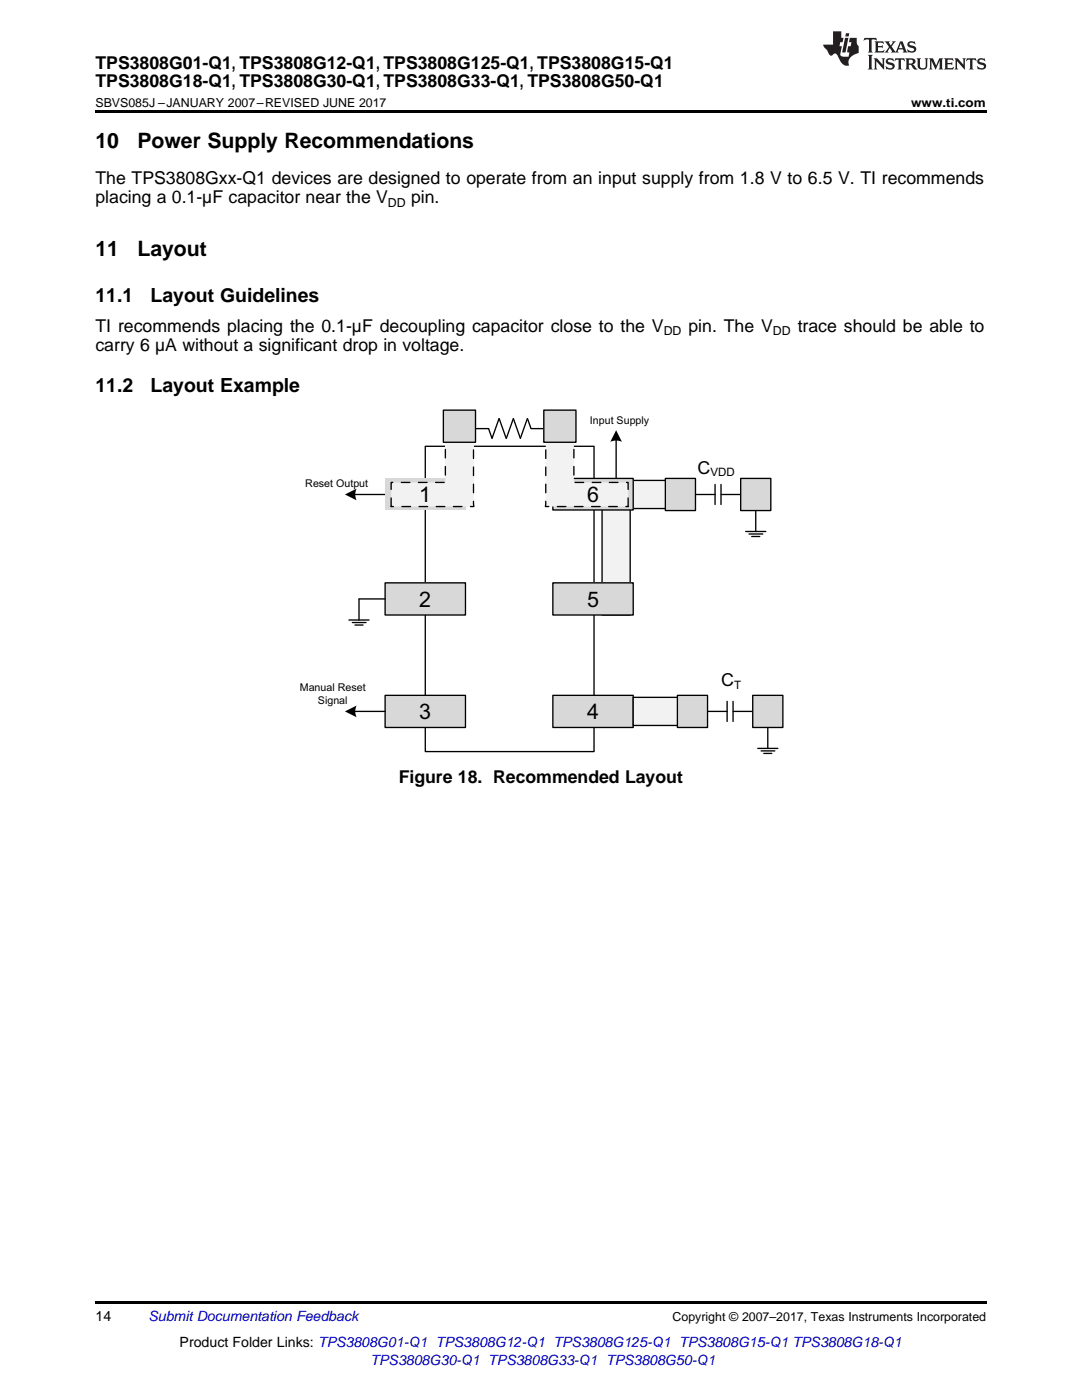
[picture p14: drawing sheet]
<svg xmlns="http://www.w3.org/2000/svg" width="216mm" height="279mm" viewBox="0 0 216 279" stroke-linecap="round" stroke-linejoin="round" font-family="sans-serif">
<defs><g id="words">
<g font-size="4.3">
<text x="83.7" y="100.2">1</text>
<text x="117.1" y="100.2">6</text>
<text x="83.7" y="121.1">2</text>
<text x="117.1" y="121.1">5</text>
<text x="83.7" y="143.5">3</text>
<text x="117.1" y="143.5">4</text>
</g>
<g font-size="4.2">
<text x="19" y="29.6">10</text>
<text x="27.4" y="29.6">Power Supply Recommendations</text>
<text x="19" y="51.1">11</text>
<text x="27.4" y="51.1">Layout</text>
</g>
<g font-size="3.9">
<text x="19" y="60.3">11.1</text>
<text x="30.1" y="60.3">Layout Guidelines</text>
<text x="19" y="78.2">11.2</text>
<text x="30.1" y="78.2">Layout Example</text>
</g>
<g font-size="3.6">
<text x="139.2" y="94.6">C</text>
<text x="143.9" y="137">C</text>
</g>
<g font-size="3.5">
<text x="19" y="13.8">TPS3808G01-Q1, TPS3808G12-Q1, TPS3808G125-Q1, TPS3808G15-Q1</text>
<text x="19" y="17.3">TPS3808G18-Q1, TPS3808G30-Q1, TPS3808G33-Q1, TPS3808G50-Q1</text>
<text x="19" y="36.7">The TPS3808Gxx-Q1 devices are designed to operate from an input supply from 1.8 V to 6.5 V. TI recommends</text>
<text x="19" y="40.6">placing a 0.1-µF capacitor near the V</text>
<text x="82" y="40.6">pin.</text>
<text x="19" y="66.2">TI recommends placing the 0.1-µF decoupling capacitor close to the V</text>
<text x="19" y="70.1">carry 6 µA without a significant drop in voltage.</text>
<text x="137.4" y="66.2">pin. The V</text>
<text x="159.2" y="66.2">trace should be able to</text>
<text x="79.6" y="156.3">Figure 18. Recommended Layout</text>
</g>
<g font-size="2.8">
<text x="19" y="263.6">14</text>
<text x="35.8" y="268.9">Product Folder Links: TPS3808G01-Q1 TPS3808G12-Q1 TPS3808G125-Q1 TPS3808G15-Q1 TPS3808G18-Q1</text>
</g>
<g font-size="2.8" fill="#0000c8">
<text x="29.6" y="263.6">Submit Documentation Feedback</text>
<text x="73.9" y="272.4">TPS3808G30-Q1 TPS3808G33-Q1 TPS3808G50-Q1</text>
</g>
<g font-size="2.5">
<text x="19" y="21.4">SBVS085J –JANUARY 2007–REVISED JUNE 2017</text>
<text x="181.8" y="21.4">www.ti.com</text>
<text x="77.4" y="41.3">DD</text>
<text x="132.4" y="66.9">DD</text>
<text x="154.2" y="66.9">DD</text>
<text x="134.2" y="263.6">Copyright © 2007–2017, Texas Instruments Incorporated</text>
</g>
<g font-size="2.3">
<text x="141.8" y="95.1">VDD</text>
<text x="146.5" y="137.5">T</text>
</g>
<g font-size="2.1">
<text x="117.7" y="84.7">Input Supply</text>
<text x="60.9" y="97.1">Reset Output</text>
<text x="59.8" y="137.9">Manual Reset</text>
<text x="63.4" y="140.5">Signal</text>
</g>
</g></defs>
<path d="M19 259.7h177.8v.5h-177.8z" fill="#000"/>
<path d="M99.6 83.6l-1.4 3.9-.7-2h-2.8M99.6 83.6l1.4 3.9M102.4 83.6l-1.4 3.9M102.5 83.6l1.3 3.9M105.2 83.6l-1.4 3.9M105.3 83.6l.6 1.9M106 85.5h2.5" fill="none" stroke="#000" stroke-width=".27"/>
<path d="M124.9 95.9h9.7v5.6h-9.7z" fill-rule="evenodd" fill="#f2f2f2"/>
<path d="M124.9 95.9h9.7v5.6h-9.7zM145.1 140v4M146.3 140v4M140.9 142h4.2M146.3 142h4.1M151.2 149.4h4M151.9 149.9h2.7M152.4 150.4h1.6M153.2 145.2v4.2" fill="none" stroke="#000" stroke-width=".27"/>
<path d="M120.1 96.3h5.6v26.4h-5.6z" fill-rule="evenodd" fill="#f2f2f2"/>
<path d="M120.1 96.3h5.6v26.4h-5.6z" fill="none" stroke="#000" stroke-width=".27"/>
<path d="M84.9 89.1h33.6v60.9h-33.6z" fill-rule="evenodd" fill="#fff"/>
<path d="M84.9 89.1h33.6v60.9h-33.6z" fill="none" stroke="#000" stroke-width=".27"/>
<path d="M76.8 116.3h16.1v6.4h-16.1z" fill-rule="evenodd" fill="#d8d8d8"/>
<path d="M76.8 116.3h16.1v6.4h-16.1z" fill="none" stroke="#000" stroke-width=".27"/>
<path d="M76.8 138.8h16.1v6.4h-16.1z" fill-rule="evenodd" fill="#d8d8d8"/>
<path d="M76.8 138.8h16.1v6.4h-16.1z" fill="none" stroke="#000" stroke-width=".27"/>
<path d="M110.3 116.3h16v6.4h-16z" fill-rule="evenodd" fill="#d8d8d8"/>
<path d="M110.3 116.3h16v6.4h-16z" fill="none" stroke="#000" stroke-width=".27"/>
<path d="M110.3 138.8h16v6.4h-16z" fill-rule="evenodd" fill="#d8d8d8"/>
<path d="M110.3 138.8h16v6.4h-16z" fill="none" stroke="#000" stroke-width=".27"/>
<path d="M126.3 139.2h9.7v5.6h-9.7z" fill-rule="evenodd" fill="#f2f2f2"/>
<path d="M126.3 139.2h9.7v5.6h-9.7z" fill="none" stroke="#000" stroke-width=".27"/>
<path d="M135.2 138.8h6v6.4h-6z" fill-rule="evenodd" fill="#d8d8d8"/>
<path d="M135.2 138.8h6v6.4h-6z" fill="none" stroke="#000" stroke-width=".27"/>
<path d="M150.2 138.8h6v6.4h-6z" fill-rule="evenodd" fill="#d8d8d8"/>
<path d="M138.5 98.7h4.2M142.7 96.7v4M143.9 96.7v4M143.9 98.7h4.1M148.8 106.1h4M149.5 106.6h2.7M150 107.1h1.6M150.8 101.9v4.2M150.2 138.8h6v6.4h-6z" fill="none" stroke="#000" stroke-width=".27"/>
<path d="M132.8 95.5h6v6.4h-6z" fill-rule="evenodd" fill="#d8d8d8"/>
<path d="M132.8 95.5h6v6.4h-6z" fill="none" stroke="#000" stroke-width=".27"/>
<path d="M147.8 95.5h6v6.4h-6z" fill-rule="evenodd" fill="#d8d8d8"/>
<path d="M70.6 98.7h6.2M147.8 95.5h6v6.4h-6zM71.6 119.6v4.1M71.6 119.5h5.2M69.6 123.7h4M70.3 124.2h2.7M70.8 124.7h1.6M70.6 142h6.2" fill="none" stroke="#000" stroke-width=".27"/>
<g fill="#000">
<path d="M68.8 98.7l2.4-1.2a2.6 2.6 0 0 0 0 2.4z" fill-rule="evenodd"/>
<path d="M68.8 142l2.4-1.2a2.6 2.6 0 0 0 0 2.3z" fill-rule="evenodd"/>
</g>
<path d="M88.9 83.8h5.6v17.2h-5.6z" fill-rule="evenodd" fill="#f2f2f2"/>
<path d="M122.9 85.9l1.2 2.3a2.59 2.59 0 0 0-2.3 0z" fill-rule="evenodd" fill="#000"/>
<path d="M76.8 95.5h16.1v6.3h-16.1z" fill-rule="evenodd" fill="#d8d8d8"/>
<path d="M78 96.3h10.9v-8h5.6v12.8h-16.5z" fill-rule="evenodd" fill="#f2f2f2"/>
<path d="M78 96.3h10.9v-8h5.6v12.8h-16.5z" fill="none" stroke="#000" stroke-width=".27" stroke-dasharray="1.7 1.7"/>
<path d="M88.5 81.9h6.4v6.4h-6.4z" fill-rule="evenodd" fill="#d8d8d8"/>
<path d="M88.5 81.9h6.4v6.4h-6.4z" fill="none" stroke="#000" stroke-width=".27"/>
<path d="M110.3 95.5h16v6.3h-16z" fill-rule="evenodd" fill="#d8d8d8"/>
<path d="M110.3 95.5h16v6.3h-16zM122.9 87.6v7.9" fill="none" stroke="#000" stroke-width=".27"/>
<path d="M108.9 88.3h5.6v8h10.8v4.8h-16.5z" fill-rule="evenodd" fill="#f2f2f2"/>
<path d="M108.9 88.3h5.6v8h10.8v4.8h-16.5z" fill="none" stroke="#000" stroke-width=".27" stroke-dasharray="1.7 1.7"/>
<path d="M108.5 81.9h6.4v6.4h-6.4z" fill-rule="evenodd" fill="#d8d8d8"/>
<path d="M108.5 81.9h6.4v6.4h-6.4z" fill="none" stroke="#000" stroke-width=".27"/>
<path d="M19 22h177.8v.5h-177.8z" fill="#000"/>
<g fill="#231f20">
<path d="M172.5 7.6l-.1 .5 .4-.2h.6v.1v2.1l-.2 .4h.9l-.2-.4v-2.1l.1-.1h.5l.5 .2-.2-.5zM174.5 8.3l.2 .3v1.5l-.2 .4h1.8l.2-.6a1.04 1.04 0 0 1-1.3 .2v-.7h.6l.3 .2v-.6l-.3 .2h-.6v-.6l.8-.1 .4 .3-.2-.5zM176.5 8.3l.9 1.1-.9 1.1h.8l-.2-.2 .4-.7 .5 .7-.2 .2h1.5l-.2-.2 .2-.4h.9l.1 .4-.2 .2h1l-.3-.3-.7-1.9h-.5l-.9 2-.8-1 .9-1h-.8l.1 .3-.4 .5-.3-.6 .1-.2zM179.7 8.6l.4 1h-.7zM181.3 8.4a.63 .63 0 0 0-.2 .7 .63 .63 0 0 0 .6 .4l.6 .2 .1 .2a.75 .75 0 0 1-.7 .4 .75 .75 0 0 1-.6-.5l.1 .7 .1-.1a1.11 1.11 0 0 0 1.5-.6 1.13 1.13 0 0 0-1.2-.8l-.1-.4a1.04 1.04 0 0 1 1.2 .2l-.2-.5-.2 .1-.4-.2zM173.2 10.9l.2 .4v2.2l-.2 .4h1l-.3-.4v-2.2l.3-.4zM174.3 11.6l.3 .4v1.5l-.3 .4h.8l-.2-.4v-1.3l1.5 1.7v-1.9l.2-.4h-.7l.2 .4v.9l-1.1-1.3zM177 11.8a.62 .62 0 0 0-.2 .7 .62 .62 0 0 0 .6 .4l.6 .1 .1 .3a.76 .76 0 0 1-.7 .3 .76 .76 0 0 1-.7-.4l.2 .7 .1-.1a1.11 1.11 0 0 0 1.5-.6 1.13 1.13 0 0 0-1.2-.8l-.1-.4a1.04 1.04 0 0 1 1.2 .2l-.2-.6-.2 .1-.5-.1zM178.7 11.6l-.2 .6a.61 .61 0 0 1 .8-.3v1.6l-.2 .4h.9l-.2-.4v-1.6a.63 .63 0 0 1 .7 .3l-.1-.6zM180.6 11.6l.3 .4v1.5l-.3 .4h1l-.2-.2-.1-.8 .6 .2a.76 .76 0 0 0 1.2 .7l-1-1a.58 .58 0 0 0 .6-.5 .58 .58 0 0 0-.5-.6zM181.4 11.9h.1a.45 .45 0 0 1 .5 .1 .45 .45 0 0 1 .1 .5l-.8 .2zM182.9 11.6l.2 .2a2.17 2.17 0 0 0 .3 1.9 .99 .99 0 0 0 1.6-.6v-1.1l.2-.4h-.7l.2 .2a1.92 1.92 0 0 1-.2 1.8 .6 .6 0 0 1-.9-.5v-1.1l.2-.4zM185.4 11.6l.2 .4v1.5l-.2 .4h.7l-.2-.4v-1.4l.8 1.8 .8-1.8v1.4l-.2 .4h.9l-.2-.4v-1.5l.2-.4h-.8l-.6 1.5-.6-1.5zM188.4 11.6l.2 .4v1.5l-.2 .4h1.8l.1-.6a1.04 1.04 0 0 1-1.2 .1v-.6h.5l.4 .2v-.6l-.4 .2h-.5v-.7h.8l.3 .3-.1-.6zM190.5 11.6l.2 .4v1.5l-.2 .4h.7l-.2-.4v-1.3l1.5 1.7v-1.9l.2-.4h-.7l.2 .4v.9l-1.1-1.3zM192.9 11.6l-.1 .6a.61 .61 0 0 1 .7-.3l.1 1.6-.3 .4h1l-.3-.4 .1-1.6a.63 .63 0 0 1 .7 .3l-.1-.6zM195.2 11.8a.62 .62 0 0 0-.2 .7 .62 .62 0 0 0 .6 .4l.6 .1 .1 .3a.76 .76 0 0 1-.7 .3 .76 .76 0 0 1-.6-.4l.1 .7 .1-.1a1.11 1.11 0 0 0 1.6-.6 1.13 1.13 0 0 0-1.3-.8l-.1-.4a1.04 1.04 0 0 1 1.2 .2l-.1-.6-.2 .1-.5-.1z"/>
<path d="M166.2 6.3v2.6h-1.9v.4l.8 .9a.91 .91 0 0 0 1 .8 .56 .56 0 0 1 .5-.3 .56 .56 0 0 1 .5 .3l.4 .8a1.53 1.53 0 0 0 1.9 1.2 1.54 1.54 0 0 1 1-2.1l.9-.3v-1.4a1.52 1.52 0 0 1-.4-1.6h-1.3l-.2 .8h.5l-.2 .8h-.5l-.1 1v.2l.4 .1-.2 .8a1.93 1.93 0 0 1-1.6-.3l.3-1.8h-.5l.2-.8h.4l.2-.8h-.4v-1.3zM168.6 7.6l-.6 2.9h.7l.6-2.9zM168.8 6.6l-.1 .7h.6l.2-.7z"/>
</g>
<use href="#words"/>
</svg>
